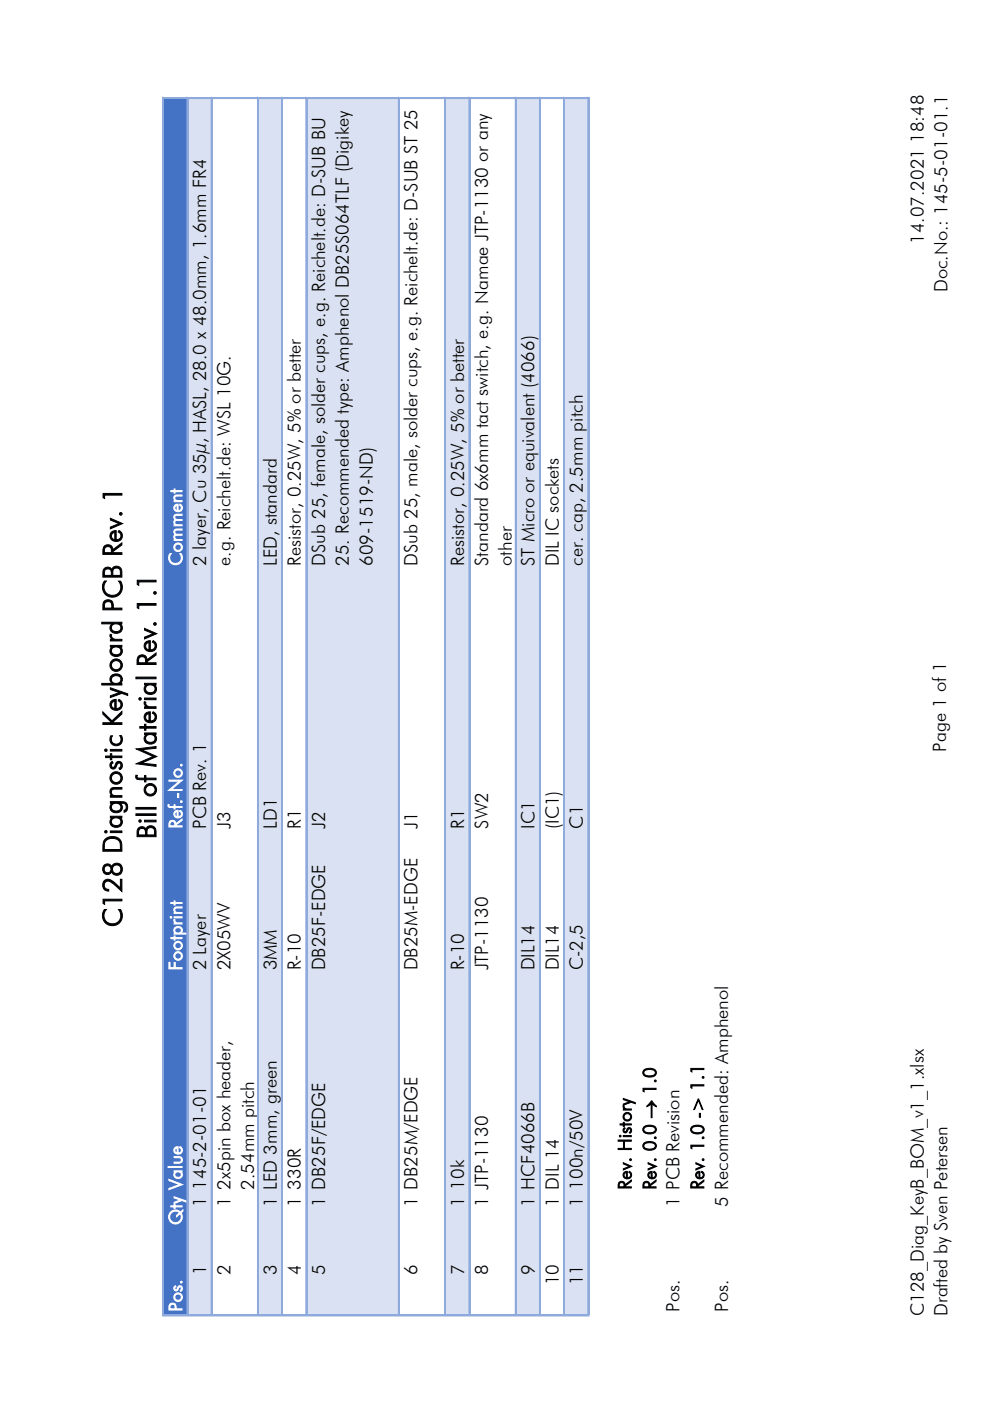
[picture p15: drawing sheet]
<svg xmlns="http://www.w3.org/2000/svg" width="210mm" height="297mm" viewBox="0 0 210 297" stroke-linecap="round" stroke-linejoin="round" font-family="sans-serif">
<defs><g id="words">
<g font-size="5.6">
<text x="33.1" y="177.8" transform="rotate(-90 33.1 177.8)">Bill of Material Rev. 1.1</text>
<text x="25.8" y="196.5" transform="rotate(-90 25.8 196.5)">C128 Diagnostic Keyboard PCB Rev. 1</text>
</g>
<g font-size="3.9">
<text x="195.7" y="51.6" transform="rotate(-90 195.7 51.6)">14.07.2021 18:48</text>
<text x="200.8" y="61.9" transform="rotate(-90 200.8 61.9)">Doc.No.: 145-5-01-01.1</text>
<text x="43.7" y="119.9" transform="rotate(-90 43.7 119.9)">2 layer, Cu 35µ, HASL, 28.0 x 48.0mm, 1.6mm FR4</text>
<text x="48.8" y="119.9" transform="rotate(-90 48.8 119.9)">e.g. Reichelt.de: WSL 10G.</text>
<text x="58.6" y="119.9" transform="rotate(-90 58.6 119.9)">LED, standard</text>
<text x="63.8" y="119.9" transform="rotate(-90 63.8 119.9)">Resistor, 0.25W, 5% or better</text>
<text x="68.9" y="119.9" transform="rotate(-90 68.9 119.9)">DSub 25, female, solder cups, e.g. Reichelt.de: D-SUB BU</text>
<text x="73.9" y="119.9" transform="rotate(-90 73.9 119.9)">25. Recommended type: Amphenol DB25S064TLF (Digikey</text>
<text x="79" y="119.9" transform="rotate(-90 79 119.9)">609-1519-ND)</text>
<text x="88.5" y="119.9" transform="rotate(-90 88.5 119.9)">DSub 25, male, solder cups, e.g. Reichelt.de: D-SUB ST 25</text>
<text x="98.3" y="119.9" transform="rotate(-90 98.3 119.9)">Resistor, 0.25W, 5% or better</text>
<text x="103.4" y="119.9" transform="rotate(-90 103.4 119.9)">Standard 6x6mm tact switch, e.g. Namae JTP-1130 or any</text>
<text x="108.5" y="119.9" transform="rotate(-90 108.5 119.9)">other</text>
<text x="113.3" y="119.9" transform="rotate(-90 113.3 119.9)">ST Micro or equivalent (4066)</text>
<text x="118.4" y="119.9" transform="rotate(-90 118.4 119.9)">DIL IC sockets</text>
<text x="123.5" y="119.9" transform="rotate(-90 123.5 119.9)">cer. cap, 2.5mm pitch</text>
<text x="200.4" y="159.3" transform="rotate(-90 200.4 159.3)">Page 1 of 1</text>
<text x="43.7" y="175.6" transform="rotate(-90 43.7 175.6)">PCB Rev. 1</text>
<text x="48.8" y="175.6" transform="rotate(-90 48.8 175.6)">J3</text>
<text x="58.6" y="175.6" transform="rotate(-90 58.6 175.6)">LD1</text>
<text x="63.8" y="175.6" transform="rotate(-90 63.8 175.6)">R1</text>
<text x="68.9" y="175.6" transform="rotate(-90 68.9 175.6)">J2</text>
<text x="88.5" y="175.6" transform="rotate(-90 88.5 175.6)">J1</text>
<text x="98.3" y="175.6" transform="rotate(-90 98.3 175.6)">R1</text>
<text x="103.4" y="175.6" transform="rotate(-90 103.4 175.6)">SW2</text>
<text x="113.3" y="175.6" transform="rotate(-90 113.3 175.6)">IC1</text>
<text x="118.4" y="175.6" transform="rotate(-90 118.4 175.6)">(IC1)</text>
<text x="123.5" y="175.6" transform="rotate(-90 123.5 175.6)">C1</text>
<text x="43.7" y="205.7" transform="rotate(-90 43.7 205.7)">2 Layer</text>
<text x="48.8" y="205.7" transform="rotate(-90 48.8 205.7)">2X05WV</text>
<text x="58.6" y="205.7" transform="rotate(-90 58.6 205.7)">3MM</text>
<text x="63.8" y="205.7" transform="rotate(-90 63.8 205.7)">R-10</text>
<text x="68.9" y="205.7" transform="rotate(-90 68.9 205.7)">DB25F-EDGE</text>
<text x="88.5" y="205.7" transform="rotate(-90 88.5 205.7)">DB25M-EDGE</text>
<text x="98.3" y="205.7" transform="rotate(-90 98.3 205.7)">R-10</text>
<text x="103.4" y="205.7" transform="rotate(-90 103.4 205.7)">JTP-1130</text>
<text x="113.3" y="205.7" transform="rotate(-90 113.3 205.7)">DIL14</text>
<text x="118.4" y="205.7" transform="rotate(-90 118.4 205.7)">DIL14</text>
<text x="123.5" y="205.7" transform="rotate(-90 123.5 205.7)">C-2,5</text>
<text x="43.7" y="255.8" transform="rotate(-90 43.7 255.8)">1</text>
<text x="43.7" y="252.1" transform="rotate(-90 43.7 252.1)">145-2-01-01</text>
<text x="48.8" y="255.8" transform="rotate(-90 48.8 255.8)">1</text>
<text x="48.8" y="252.1" transform="rotate(-90 48.8 252.1)">2x5pin box header,</text>
<text x="53.9" y="252.1" transform="rotate(-90 53.9 252.1)">2.54mm pitch</text>
<text x="58.6" y="255.8" transform="rotate(-90 58.6 255.8)">1 LED 3mm, green</text>
<text x="63.8" y="255.8" transform="rotate(-90 63.8 255.8)">1</text>
<text x="63.8" y="252.1" transform="rotate(-90 63.8 252.1)">330R</text>
<text x="68.9" y="255.8" transform="rotate(-90 68.9 255.8)">1 DB25F/EDGE</text>
<text x="88.5" y="255.8" transform="rotate(-90 88.5 255.8)">1 DB25M/EDGE</text>
<text x="98.3" y="255.8" transform="rotate(-90 98.3 255.8)">1</text>
<text x="98.3" y="252.1" transform="rotate(-90 98.3 252.1)">10k</text>
<text x="103.4" y="255.8" transform="rotate(-90 103.4 255.8)">1 JTP-1130</text>
<text x="113.3" y="255.8" transform="rotate(-90 113.3 255.8)">1 HCF4066B</text>
<text x="118.4" y="255.8" transform="rotate(-90 118.4 255.8)">1 DIL 14</text>
<text x="123.5" y="255.8" transform="rotate(-90 123.5 255.8)">1 100n/50V</text>
<text x="133.8" y="252.1" transform="rotate(-90 133.8 252.1)">Rev. History</text>
<text x="139" y="252.1" transform="rotate(-90 139 252.1)">Rev. 0.0 → 1.0</text>
<text x="144" y="255.8" transform="rotate(-90 144 255.8)">1 PCB Revision</text>
<text x="149.1" y="252.1" transform="rotate(-90 149.1 252.1)">Rev. 1.0 -&gt; 1.1</text>
<text x="154.3" y="255.8" transform="rotate(-90 154.3 255.8)">5 Recommended: Amphenol</text>
<text x="43.7" y="270.1" transform="rotate(-90 43.7 270.1)">1</text>
<text x="48.8" y="270.1" transform="rotate(-90 48.8 270.1)">2</text>
<text x="58.6" y="270.1" transform="rotate(-90 58.6 270.1)">3</text>
<text x="63.8" y="270.1" transform="rotate(-90 63.8 270.1)">4</text>
<text x="68.9" y="270.1" transform="rotate(-90 68.9 270.1)">5</text>
<text x="88.5" y="270.1" transform="rotate(-90 88.5 270.1)">6</text>
<text x="98.3" y="270.1" transform="rotate(-90 98.3 270.1)">7</text>
<text x="103.4" y="270.1" transform="rotate(-90 103.4 270.1)">8</text>
<text x="113.3" y="270.1" transform="rotate(-90 113.3 270.1)">9</text>
<text x="118.4" y="272.4" transform="rotate(-90 118.4 272.4)">10</text>
<text x="123.5" y="272.4" transform="rotate(-90 123.5 272.4)">11</text>
<text x="144" y="278" transform="rotate(-90 144 278)">Pos.</text>
<text x="154.3" y="278" transform="rotate(-90 154.3 278)">Pos.</text>
<text x="195.7" y="278.9" transform="rotate(-90 195.7 278.9)">C128_Diag_KeyB_BOM_v1_1.xlsx</text>
<text x="200.8" y="278.9" transform="rotate(-90 200.8 278.9)">Drafted by Sven Petersen</text>
</g>
<g font-size="3.9" fill="#fff">
<text x="38.6" y="119.9" transform="rotate(-90 38.6 119.9)">Comment</text>
<text x="38.6" y="175.6" transform="rotate(-90 38.6 175.6)">Ref.-No.</text>
<text x="38.6" y="205.7" transform="rotate(-90 38.6 205.7)">Footprint</text>
<text x="38.6" y="259.6" transform="rotate(-90 38.6 259.6)">Qty Value</text>
<text x="38.6" y="278" transform="rotate(-90 38.6 278)">Pos.</text>
</g>
</g></defs>
<path d="M34.6 20.7h5.2v257.9h-5.2z" fill-rule="evenodd" fill="#4472c4"/>
<g fill="#d9e1f2">
<path d="M39.8 20.7h5.1v257.9h-5.1z" fill-rule="evenodd"/>
<path d="M54.7 20.7h5.2v257.9h-5.2z" fill-rule="evenodd"/>
<path d="M64.9 20.7h19.7v257.9h-19.7z" fill-rule="evenodd"/>
<path d="M94.4 20.7h5.1v257.9h-5.1z" fill-rule="evenodd"/>
<path d="M109.3 20.7h5.2v257.9h-5.2z" fill-rule="evenodd"/>
<path d="M119.6 20.7h5.1v257.9h-5.1z" fill-rule="evenodd"/>
</g>
<g fill="none" stroke="#8ea9db" stroke-width=".21">
<path d="M34.5 20.6v258M34.8 20.9h90M39.6 20.6v258M44.7 20.6v258M54.6 20.6v258M59.7 20.6v258M64.8 20.6v258M84.4 20.6v258M94.2 20.6v258M99.4 20.6v258M109.2 20.6v258M114.3 20.6v258"/>
<path d="M119.4 20.6v258M124.5 20.6v258M34.5 278.9h90.3"/>
</g>
<g fill="none" stroke="#8ea9db" stroke-width=".34">
<path d="M34.8 20.7h90.1M39.8 20.6v258M44.9 20.6v258M54.7 20.6v258M59.8 20.6v258M64.9 20.6v258M84.6 20.6v258M94.4 20.6v258M99.5 20.6v258M109.3 20.6v258M114.5 20.6v258M119.6 20.6v258"/>
<path d="M124.7 20.6v258M34.5 278.8h90.4"/>
</g>
<path d="M34.6 20.6v258" fill="none" stroke="#8ea9db" stroke-width=".35"/>
<use href="#words"/>
</svg>
